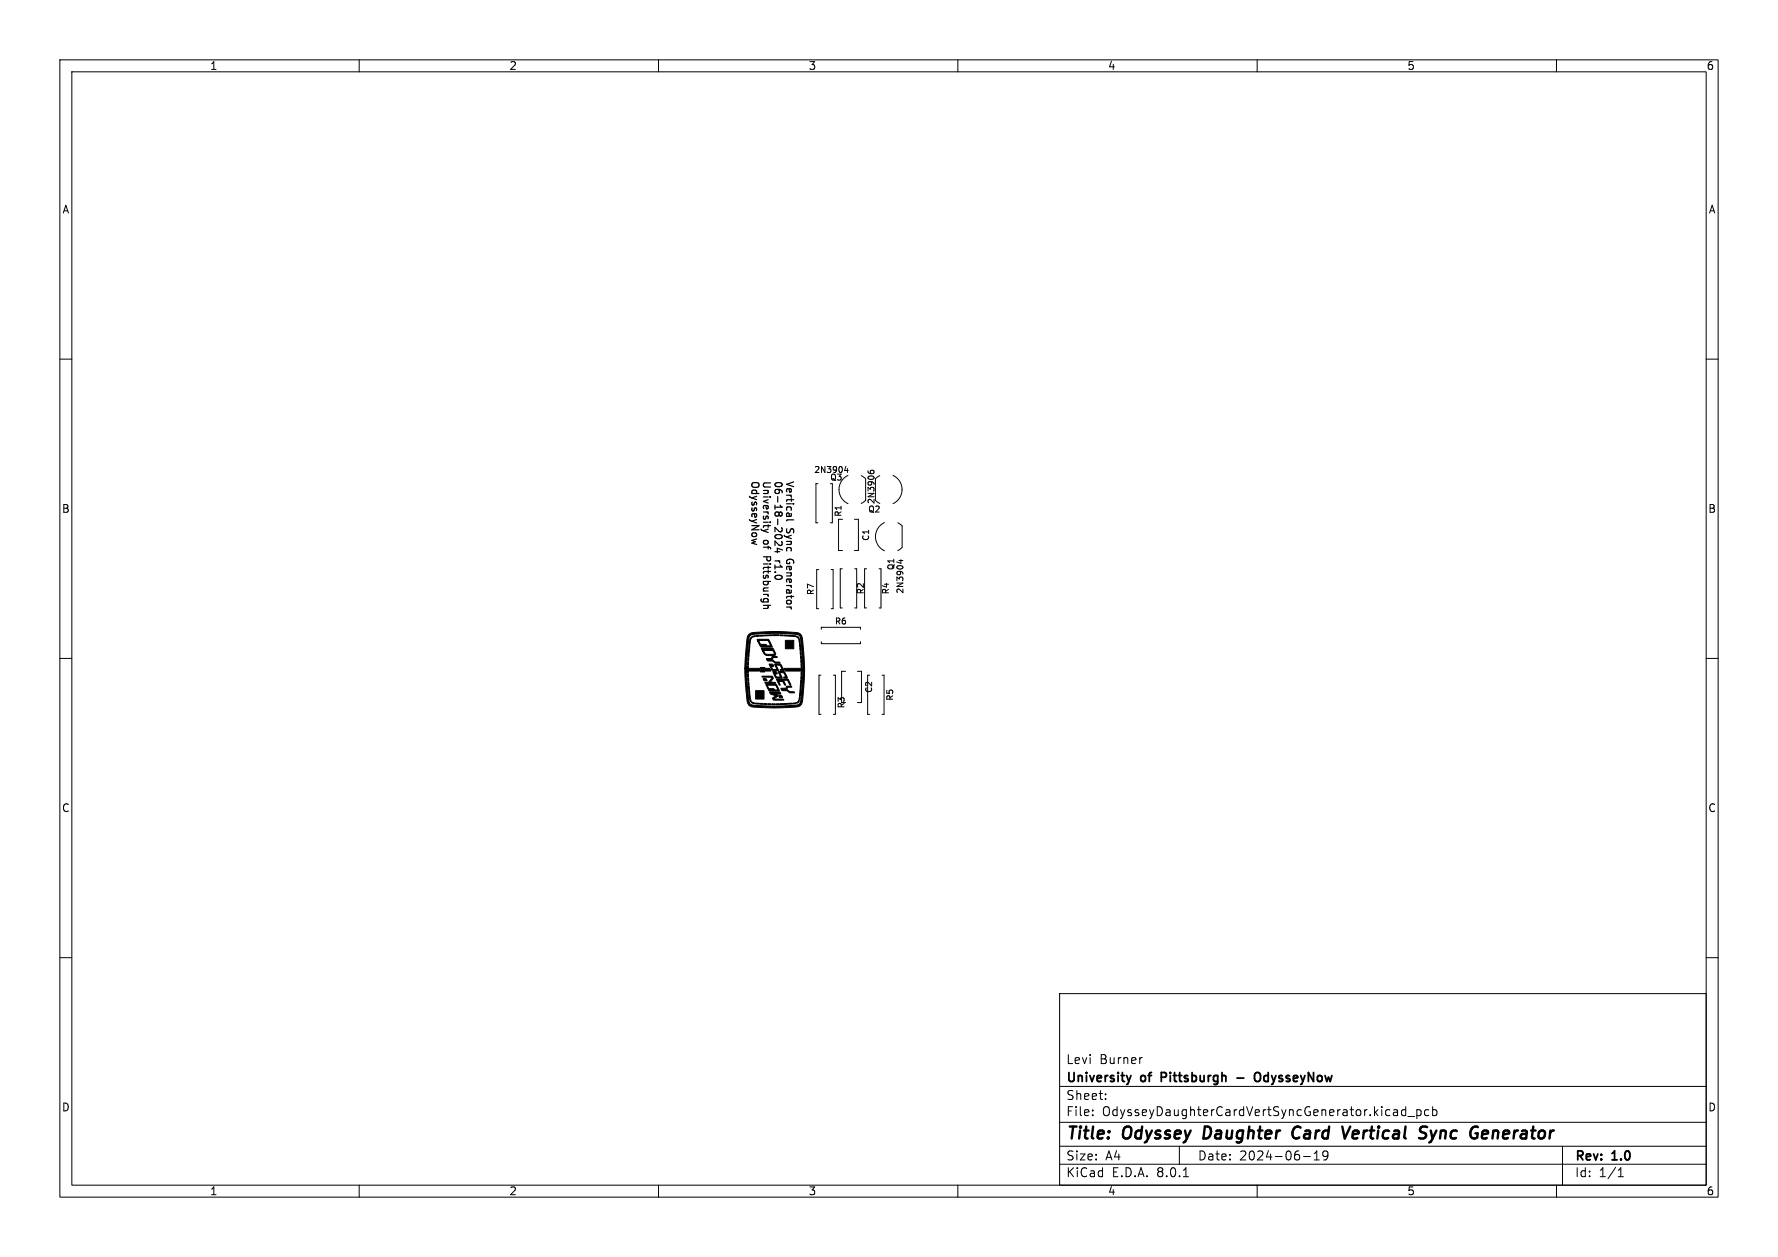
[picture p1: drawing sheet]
<svg xmlns="http://www.w3.org/2000/svg" width="297mm" height="210mm" viewBox="0 0 297 210" stroke-linecap="round" stroke-linejoin="round" font-family="sans-serif">
<defs><g id="words">
<g font-size="2.8">
<text x="178" y="190.9">Title:</text>
<text x="187.7" y="190.9">Odyssey</text>
<text x="201.9" y="190.9">Daughter</text>
<text x="217.5" y="190.9">Card</text>
<text x="226.7" y="190.9">Vertical</text>
<text x="240.4" y="190.9">Sync</text>
<text x="249.7" y="190.9">Generator</text>
</g>
<g font-size="2.1">
<text x="178" y="178">Levi</text>
<text x="183.7" y="178">Burner</text>
<text x="178" y="184">Sheet:</text>
<text x="178" y="181.2">University</text>
<text x="190.7" y="181.2">of</text>
<text x="194.6" y="181.2">Pittsburgh</text>
<text x="211.5" y="181.2">OdysseyNow</text>
<text x="178" y="186.7">File:</text>
<text x="184.1" y="186.7">OdysseyDaughterCardVertSyncGenerator.kicad_pcb</text>
<text x="178" y="196.9">KiCad</text>
<text x="178" y="194.1">Size:</text>
<text x="184.7" y="194.1">A4</text>
<text x="185.7" y="196.9">E.D.A.</text>
<text x="193.3" y="196.9">8.0.1</text>
<text x="200" y="194.1">Date:</text>
<text x="207" y="194.1">2024-06-19</text>
<text x="263" y="194.3">Rev:</text>
<text x="263" y="196.9">Id:</text>
<text x="267.1" y="196.9">1/1</text>
<text x="269.4" y="194.3">1.0</text>
</g>
<g font-size="1.8">
<text x="35" y="11.9">1</text>
<text x="85" y="11.9">2</text>
<text x="135" y="11.9">3</text>
<text x="185" y="11.9">4</text>
<text x="235" y="11.9">5</text>
<text x="285" y="11.9">6</text>
<text x="10.3" y="35.9">A</text>
<text x="285.4" y="35.9">A</text>
<text x="10.3" y="85.9">B</text>
<text x="285.3" y="85.9">B</text>
<text x="10.3" y="135.9">C</text>
<text x="285.3" y="135.9">C</text>
<text x="10.3" y="185.9">D</text>
<text x="285.3" y="185.9">D</text>
<text x="35" y="199.9">1</text>
<text x="85" y="199.9">2</text>
<text x="135" y="199.9">3</text>
<text x="185" y="199.9">4</text>
<text x="235" y="199.9">5</text>
<text x="285" y="199.9">6</text>
</g>
<g font-size="1.7">
<text x="125.2" y="80.3" transform="rotate(90 125.2 80.3)">OdysseyNow</text>
<text x="127.2" y="80.3" transform="rotate(90 127.2 80.3)">University</text>
<text x="129.1" y="80.3" transform="rotate(90 129.1 80.3)">06-18-2024</text>
<text x="131" y="80.3" transform="rotate(90 131 80.3)">Vertical</text>
<text x="131" y="88.3" transform="rotate(90 131 88.3)">Sync</text>
<text x="127.2" y="90.3" transform="rotate(90 127.2 90.3)">of</text>
<text x="127.2" y="93.3" transform="rotate(90 127.2 93.3)">Pittsburgh</text>
<text x="129.1" y="93.7" transform="rotate(90 129.1 93.7)">r1.0</text>
<text x="131" y="93.8" transform="rotate(90 131 93.8)">Generator</text>
</g>
<g font-size="1.4">
<text x="135.9" y="79.2">2N3904</text>
<text x="138.6" y="80.5">Q3</text>
<text x="140.8" y="86.4" transform="rotate(-90 140.8 86.4)">R1</text>
<text x="144.9" y="85.8">Q2</text>
<text x="146.3" y="84.3" transform="rotate(-90 146.3 84.3)">2N3906</text>
<text x="145.4" y="90.5" transform="rotate(-90 145.4 90.5)">C1</text>
<text x="149.6" y="95.4" transform="rotate(-90 149.6 95.4)">Q1</text>
<text x="136.2" y="99.5" transform="rotate(-90 136.2 99.5)">R7</text>
<text x="144.5" y="99.4" transform="rotate(-90 144.5 99.4)">R2</text>
<text x="148.7" y="99.4" transform="rotate(-90 148.7 99.4)">R4</text>
<text x="151.1" y="99.3" transform="rotate(-90 151.1 99.3)">2N3904</text>
<text x="139.4" y="104.5">R6</text>
<text x="141.3" y="118.4" transform="rotate(-90 141.3 118.4)">R3</text>
<text x="145.9" y="115.9" transform="rotate(-90 145.9 115.9)">C2</text>
<text x="149.4" y="117.2" transform="rotate(-90 149.4 117.2)">R5</text>
</g>
</g></defs>
<g fill="none" stroke="#000" stroke-width=".17">
<path d="M10 10h277v190h-277zM12 12h273v186h-273zM60 10v2M110 10v2M160 10v2M210 10v2M260 10v2M10 60h2M285 60h2M141.3 77.9l-.2 .7h.6M141.6 78.3v.6M141.6 79.4a2.6 2.6 0 0 0-1.5 2.4 2.6 2.6 0 0 0 1.5 2.3"/>
<path d="M143.9 79.5l.7 .5v3.6l-.7 .5M145 78.7v.2l.2 .2M145.4 79v-.2l.2-.2 .3 .1v.3M147 79.5l-.8 .5v3.6l.8 .5M149.2 79.4a2.6 2.6 0 0 1 1.5 2.4 2.6 2.6 0 0 1-1.5 2.3M136.6 80.8h-.3v6.5h.3M136.8 95.2h-.4v6.5h.4M138.8 95.2h.4v6.5h-.4M139 80.8v6.5h-.3M140.1 86.8v5.2h.6M140.7 95h-.3v6.6h.3M142.7 86.8h.7v5.2h-.7"/>
<path d="M142.8 95h.3v6.6h-.3M144.8 95h-.4v6.6h.4M146.8 95h.4v6.6h-.4M147.7 87.3a2.6 2.6 0 0 0-1.5 2.4 2.6 2.6 0 0 0 1.5 2.3M150 87.3l.7 .6v3.6l-.7 .5M150.2 93.6h.6M150.5 93.5v.6l-.7-.2M10 110h2M137.1 112.8h-.3v6.5h.3M137.2 105.1v-.3h6.5v.3M137.2 107.2v.3h6.5v-.3M139.2 112.8h.3v6.5h-.3"/>
<path d="M141.2 112.2h-.6v5.2M143.2 112.2h.7v5.2h-.7M145.3 112.8h-.4v6.5h.4M147.3 112.8h.4v6.5h-.4M285 110h2M10 160h2M285 160h2M177 166h108v32h-108zM190.8 176.7l-.3 .1M60 198v2M110 198v2M160 198v2"/>
<path d="M177 194.5h108M177 191.5h108M177 187.5h108M177 181.5h108M182.5 186.3v.1M182.5 185.5v.1M184.7 183.6v.1M184.7 182.8v.1M197 191.5v3M197.7 196.6h.8M210 198v2M217.7 193.2h1.2"/>
<path d="M219.5 193.8h.9M219.5 192.7l.5-.4v1.5M221.8 192.9l-.3 .3h-.3l-.2-.3v-.3l.1-.2 .4-.1 .2 .1a.99 .99 0 0 1-.3 1.4h-.3M234.8 184.9v1.5M234.8 185.5l-.4-.1-.3 .3v.4l.1 .2h.6M235.2 186.5h1.1M236.7 185.5l.4-.1 .3 .3v.4l-.2 .2h-.5M236.7 185.4v1.5M238.7 185.5l-.5-.1-.2 .3v.4l.1 .2h.6M239.3 185.5l.4-.1 .3 .3v.4l-.1 .2h-.6M239.3 184.9v1.5M260 198v2"/>
<path d="M261 191.5v6.5M270.3 196.6h.9M270.3 195.5l.4-.4v1.5"/>
</g>
<path d="M201.3 188.2l-.3 2h.5M216.9 188.2a1.13 1.13 0 0 0-1 .7 1.13 1.13 0 0 0 .3 1.2l.2 .1 .5-.1M225.6 188.2l-1 2M226.3 188.9l-.3 .3-.1 .7 .3 .3h.3M226.9 189.4l-.9 .1M237.6 188.2l.8 .1M237.9 189.3a.46 .46 0 0 1 .3 .4 .46 .46 0 0 1-.2 .4M239 188.9l.3 1.3M239.3 190.2l-.2 .5-.4 .2M239.9 188.9l-.6 1.3M247.9 188.9l.6 .1 .1 .4-1 .1M248.4 190.1l-.6 .1" fill="none" stroke="#000" stroke-width=".4"/>
<path d="M188.9 179.7l-.3 1M194 180h.6M194.6 179.2h-.6v1.5M209.6 179.4a.5 .5 0 0 1 .6-.2 .5 .5 0 0 1 .4 .5v.5a.5 .5 0 0 1-.5 .5 .5 .5 0 0 1-.5-.5zM206.6 180.1h1.2" fill="none" stroke="#000" stroke-width=".3"/>
<path d="M126.2 90.5l-.6 .2 .8 .3M127.1 88.4l.4 .3M127.5 88.7l.8 .3M128.3 88.4l-.8 .3M129.5 92.2h.8M129.9 89.3l-.3 .1-.1 .3 .2 .2 .5 .1M130.1 91.1l-.6-.7v.7M130.7 91.9l-.8-.3v.7M132.6 86.9h-1l-.2 .1M128.3 101.3l-.2 .4h-.6" fill="none" stroke="#000" stroke-width=".2"/>
<g fill="#000" stroke="#000" stroke-width=".17">
<path d="M124.9 110.6h.1v.5h-.1zM124.9 109.9a.32 .32 0 0 1 .2 .5h-.2zM124.9 112.6h.1a.27 .27 0 0 1-.1 .5zM124.9 113.3h.1a.28 .28 0 0 1-.1 .5zM125 109.2h.1v.6l-.1-.1zM125 113.9h.1v.6h-.1zM125.1 108.5h.1l-.1 .6h-.1zM125 114.6h.1l.1 .6h-.2zM125.1 107.8l.2 .1a.32 .32 0 0 1-.2 .5zM125.2 107.1a.33 .33 0 0 1 .1 .6h-.2zM125.1 115.3a.31 .31 0 0 1 .2 .5l-.1 .1a.28 .28 0 0 1-.1-.5zM125.1 116h.1a.25 .25 0 0 1 .1 .4v.1l-.1 .1z"/>
<path d="M125.2 116.7h.2l.1 .5h-.1zM125.5 106.5l.1 .1-.3 .4a.21 .21 0 0 1-.1-.2 .21 .21 0 0 1 .2-.2zM125.5 117.4l.1-.1 .5 .2a.38 .38 0 0 1-.6-.1zM125.6 106.4l.5-.2a.35 .35 0 0 1-.5 .2zM126.2 117.5h.6a.37 .37 0 0 1-.6 .1zM126.3 106.2h.5l.1 .1h-.6zM126.9 117.5h.5a.33 .33 0 0 1-.5 .1zM126.2 115.4h1.4v1.4h-1.4zM126.5 106.8h1.9l.6 1.3h-1.9l-.5-1h.2l.3 .6h.8l.3 .2 .5-.1-.5-.8-1.6 .1zM127 106.1h.5v.2h-.5zM127.6 117.5l.5 .1v.1h-.5zM127.5 113.4h.4l.2 .3h-.4z"/>
<path d="M127 111.5h.8v.8h-.8zM127.3 113h1.7l.2 .3-.5 .7h.8l.1 .1-1.7 .1-.1-.2h.6l.6-.8-1.6-.1zM127.7 106.1h.5v.1h-.5zM128.3 117.6h.5v.1h-.5zM127.2 108.3h1.9l.5 .9-.2 .3h-1.4l-.4-.3-.2-.4h.2l.2 .4 .2 .1h1.3a.44 .44 0 0 0-.3-.6l-1.6 .1zM127.9 111.7h.7l.2 .4h-.9zM128.4 106.1h.5v.1h-.1a.26 .26 0 0 1-.3 .1 .26 .26 0 0 1-.1-.2zM129 117.6h.5v.1h-.5zM125.1 106l.6-.3 2.5-.2 4.5 .2a1.24 1.24 0 0 1 1.4 1.5l.3 4.8-.3 5a1.15 1.15 0 0 1-1.5 1.1l-3.2 .2-3.1-.1a1.3 1.3 0 0 1-1.6-1.6l-.3-5 .5 .1v-.4h.1v.4h1.9v.4h-1.9l-.1 .3v-.3h-.2l.3 4.5a1.05 1.05 0 0 0 1.4 1.3l3 .1 3.1-.2a.93 .93 0 0 0 1.3-.8l.3-4.9h-2.9l-.2-.4h3.1l-.4-5a.87 .87 0 0 0-1.1-.8l-3.1-.1-3.4 .2a.91 .91 0 0 0-1 1l-.4 4.6h-.3l.4-4.9zM128 114.3h1.6l.6 1.1h-1.7l-.5-.9h.2l.3 .5 .7 .1 .3 .2 .4-.1-.4-.7h-1.5zM129.1 106l1.1 .1v.1h-1.1zM128 110.1l.8-.1 .2-.3 .8 .1-.2 .1a.36 .36 0 0 0-.5 .2 .36 .36 0 0 0 .3 .4l.8 .1 .1 .2h-.8l-.5-.3-.8-.1z"/>
<path d="M128.6 115.6h1.6l.2 .3-1.1 .1 .3 .1a.22 .22 0 0 1 .2 0 .22 .22 0 0 1 .1 .3l-.7 .4h1.6l.1 .2-1.7-.1a.27 .27 0 0 1-.2-.3 .27 .27 0 0 1 .3-.2l.3-.2-.8-.2zM128.5 111h.6l.1 .3h-.1a.18 .18 0 0 0-.3 .2 .17 .17 0 0 0 .2 .2l.1 .1 .6 .1-.2-.6a.2 .2 0 0 1-.1-.3 .2 .2 0 0 1 .3-.1h.6a1.21 1.21 0 0 1 .6 1v.1h-.5l-.1-.1 .1-.1a.15 .15 0 0 0 .2 0 .15 .15 0 0 0-.1-.2l-.2-.5h-.5l-.1 .1 .3 .8h-.5a.6 .6 0 0 1-.8-.5zM129.6 117.6h.6v.1h-.6zM129.7 113.5l1.9-.1 .5 1.1-.3-.3a.61 .61 0 0 0-.8-.6l-.1 .2 .3 .7a.46 .46 0 0 1-.4-.5l-.7-.1 .2 .5a.13 .13 0 0 1-.2 .1 .13 .13 0 0 1 0-.2zM129.1 112.2h.1a.4 .4 0 0 1 .6 .4h-.1a.14 .14 0 0 0-.2 .1 .14 .14 0 0 0 .1 .2l.2 .2h.5l-.3-.9h1l.5 1.1-.6-.1v-.1h.3l-.2-.6-.5-.1a.13 .13 0 0 0-.2 .1 .13 .13 0 0 0 .1 .1l.2 .7h-.9zM130.3 106.1h.6l-.1 .1a.28 .28 0 0 1-.5-.1zM130.1 116.2h.5l.1 .4a.39 .39 0 0 1-.6-.4zM130.3 117.6h.6a.35 .35 0 0 1-.5 .1zM131 106.1h.5a.36 .36 0 0 1-.5 .1zM131 117.5h.6a.33 .33 0 0 1-.5 .2zM131.7 106.1h.1a.28 .28 0 0 1 .4 .2h-.5zM130.5 115h.7l.2-.4h.8l.1 .2h-.5a.33 .33 0 0 0-.3 .3 .33 .33 0 0 0 .3 .4l.8 .1 .1 .1h-.8l-.4-.3h-.4a.44 .44 0 0 1-.6-.4z"/>
<path d="M131.7 117.5h.1a.25 .25 0 0 1 .3-.1 .25 .25 0 0 1 .2 .2h-.6zM132.4 106.2h.5v.2l-.5-.1zM131.2 107h1.4v1.4h-1.4zM132.4 117.5l.6-.1a.16 .16 0 0 1-.1 .2 .16 .16 0 0 1-.2 0h-.3zM133.1 106.3l.4 .4h-.1l-.4-.3zM133.1 117.4l.3-.4 .1 .1-.2 .3-.2 .1zM133.5 116.4h.2l-.1 .5h-.1zM133.4 106.9l.2-.1 .1 .6h-.2zM133.6 115.7h.1v.6l-.1-.1zM133.5 107.5h.2v.6a.29 .29 0 0 1-.2-.5zM133.7 115h.1v.6l-.2-.1zM133.6 108.2h.1l.1 .6a.29 .29 0 0 1-.2-.5z"/>
<path d="M133.7 114.3h.1v.6h-.1zM133.7 108.9a.3 .3 0 0 1 .1 .5l-.1 .1zM133.8 112.9l.1 .1a.27 .27 0 0 1-.1 .5zM133.8 113.6h.1l-.1 .6h-.1zM133.7 109.6h.2v.5h-.1zM133.8 112.2h.2l-.1 .6h-.1zM133.8 110.3a.32 .32 0 0 1 .1 .5h-.1zM133.8 111h.1l.1 .5h-.2z"/>
</g>
<use href="#words"/>
</svg>
